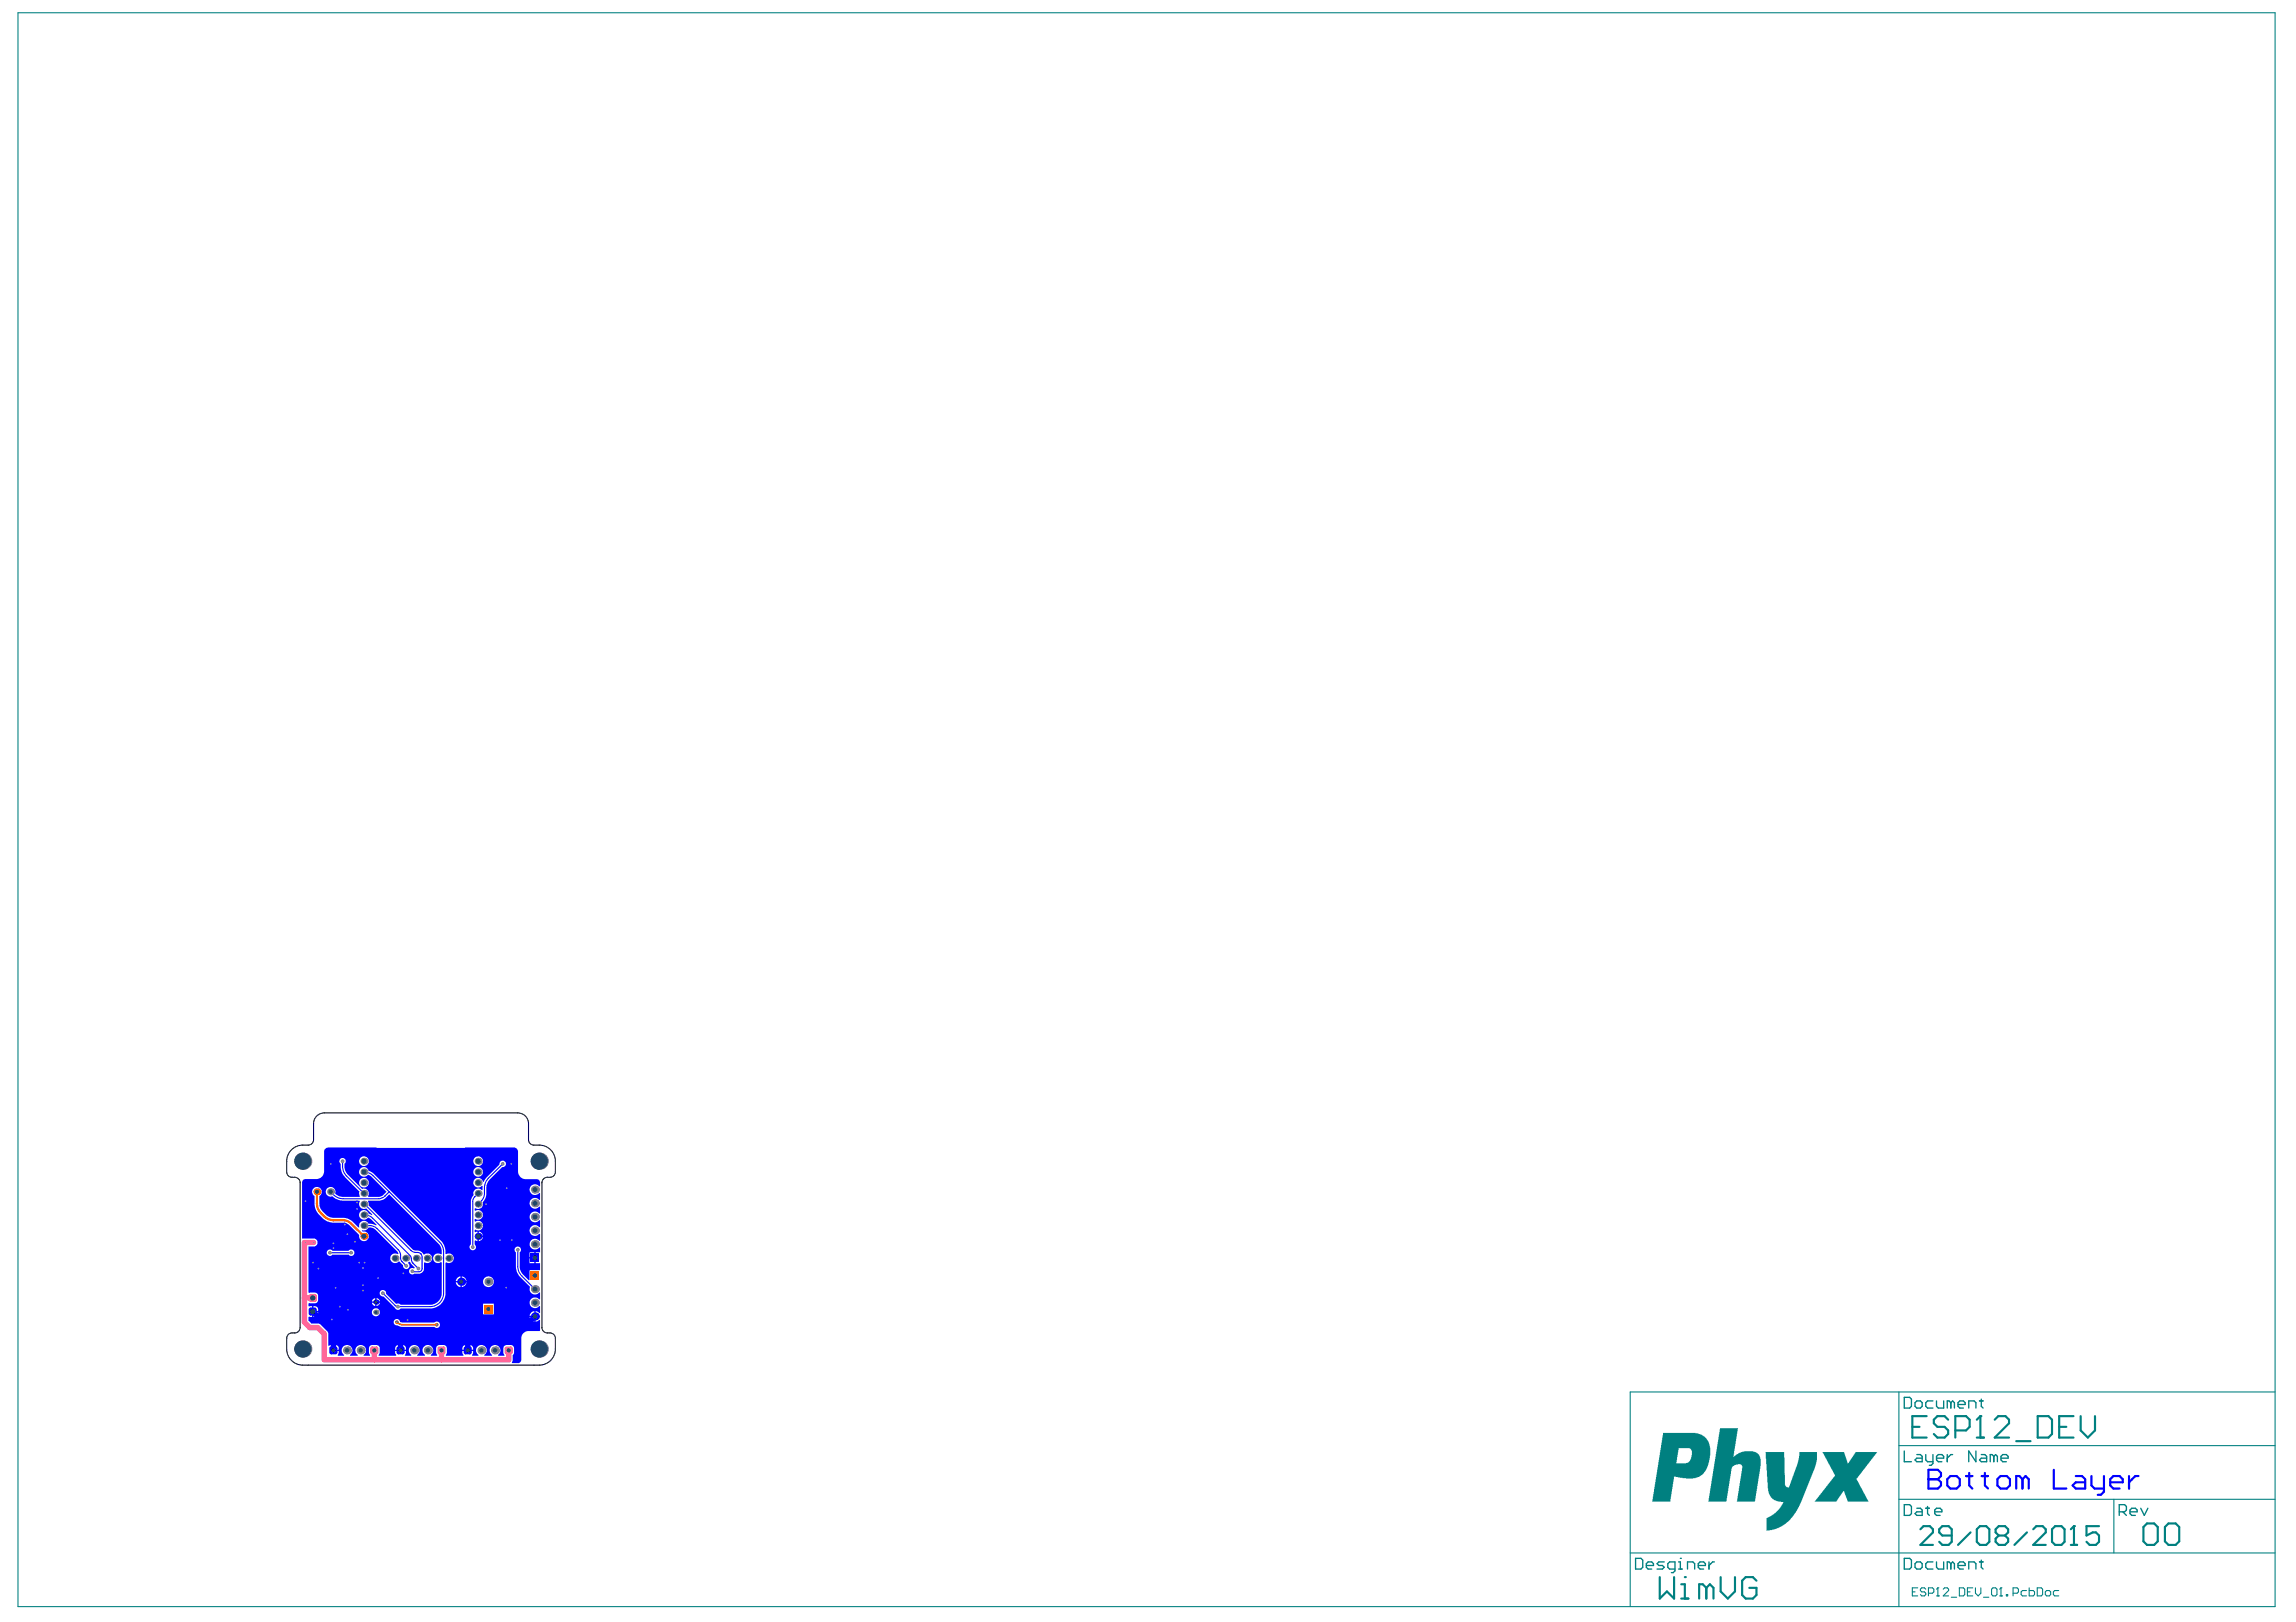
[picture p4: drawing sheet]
<svg xmlns="http://www.w3.org/2000/svg" width="297mm" height="210mm" viewBox="0 0 297 210" stroke-linecap="round" stroke-linejoin="round" font-family="sans-serif">
<g fill="#008080">
<path d="M235.8 187.9h2.8l.4 1.5 .2-.1 .9-1.4h2.8l-2.6 3.3a.38 .38 0 0 0 .1 .5l1.3 2.6h-2.6l-.5-1.3h-.1l-.9 1.3h-2.8l2.2-2.8 .1-.3a.34 .34 0 0 0 .1-.5z"/>
<path d="M228.4 187.9h2.4l.1 4.2 .1 .2 .3 .2h.2l1.1-3.1 .2-1v-.5h2.3v1.1l-.4 1.2-1.9 4.6-.7 1.3-1.1 1.1-.9 .6-.8 .2-.8 .1v-1.2a.45 .45 0 0 1 .4-.6l.8-.5 .5-.5 .5-.9-.6-.1-.6-.2-.4-.3-.3-.5-.1-.7z"/>
<path d="M222.5 184.8h2.4l-.7 3.7 .8-.5 .7-.2 1.3 .1 .4 .2 .3 .4 .1 .3v.9l-.8 4.6h-2.3l.7-4.1a.58 .58 0 0 0-.1-.7h-.7l-.3 .2a.59 .59 0 0 0-.3 .7l-.7 3.9h-2.3z"/>
<path d="M215.1 185.4h4.2l.9 .3 .6 .5 .4 .7 .1 .5-.1 1.3-.2 .9-.3 .7-.3 .4-.5 .4-.9 .2h-.9l-1.5-.2-.5 3.2h-2.4zM217.2 187.4l-.3 2h1.2l.3-.1 .4-.5 .1-.8a.56 .56 0 0 0-.3-.6z"/>
</g>
<g fill="none" stroke="#008080" stroke-width=".14">
<path d="M2.3 1.7h292v206.2h-292zM245.7 180.1v27.8M245.7 194h48.6M245.7 187.1h48.6M273.5 194v7M294.3 180.1h-83.4v27.8M210.9 201h83.4M247.4 206h.4M248.1 205.5h-.7v1h.7M249.1 205.7l-.1-.2h-.4l-.2 .2v.1l.2 .2h.4l.1 .2v.2l-.1 .1h-.4l-.2-.1M249.5 206.2h.5l.2-.2v-.3l-.2-.2h-.5v1M250.5 206.5h.4"/>
<path d="M250.7 205.5h.1M250.7 205.5l-.2 .2M250.7 205.5v1M251.4 205.7l.2-.2h.3l.2 .2v.1l-.7 .7h.7M252.4 206.7h.7M253.5 205.5h.5l.2 .2v.7l-.2 .1h-.5zM254.5 206h.4M255.2 205.5h-.7v1h.7M255.6 205.5v.7l.3 .3 .4-.3v-.7M256.6 206.7h.7M257.7 205.7l.1-.2h.4l.2 .2v.7l-.2 .1h-.4l-.1-.1zM258.7 206.5h.3"/>
<path d="M258.9 205.5h.1M258.9 205.5v1M258.9 205.5l-.2 .2M259.6 206.4h.1v.1h-.1zM260.4 206.2h.6l.1-.2v-.3l-.1-.2h-.6v1M262.2 205.8h-.5l-.2 .2v.4l.2 .1h.5M262.5 205.5v1h.5l.2-.1v-.4l-.2-.2h-.5M263.6 205.5h.5l.2 .2v.7l-.2 .1h-.5zM264.6 206l.2-.2h.3l.2 .2v.4l-.2 .1h-.3l-.2-.1zM266.3 205.8h-.5l-.2 .2v.4l.2 .1h.5"/>
</g>
<g fill="none" stroke="#008080" stroke-width=".17">
<path d="M246.4 194.7h.7l.2 .3v.9l-.2 .2h-.7zM246.4 180.8h.7l.2 .3v.9l-.2 .2h-.7zM246.4 187.8v1.4h.9M247.8 181.5l.2-.2h.4l.3 .2v.5l-.3 .2h-.4l-.2-.2zM248 195.2h.4l.3 .2v.7h-.7l-.2-.2 .2-.3h.7M248 188.2h.4l.3 .3v.7h-.7l-.2-.3 .2-.2h.7M249.1 195.2h.5M249.1 188.2v.7l.3 .3h.7M249.4 195v.9l.2 .2M250.1 181.3h-.7l-.3 .2v.5l.3 .2h.7M250.1 188.2v1.2l-.3 .2h-.2M250.3 195.6h.9v-.2l-.2-.2h-.5l-.2 .2v.5l.2 .2h.5"/>
<path d="M250.5 188.7h1v-.2l-.3-.3h-.4l-.3 .3v.4l.3 .3h.4M250.5 181.3v.7l.3 .2h.7v-.9M251.9 188.2v1M252.4 181.5l-.2-.2h-.3v.9M252.4 181.5l.2-.2 .2 .2v.7M252.4 181.5v.7M252.6 188.2h-.2l-.5 .5M253.3 181.8h.9v-.3l-.2-.2h-.5l-.2 .2v.5l.2 .2h.5M254.7 182.2v-.9h.7l.2 .2v.7M255.6 187.8v1.4l-.9-1.4v1.4M256.1 181.3h.5M256.3 188.2h.5l.2 .3v.7h-.7l-.2-.3 .2-.2h.7"/>
<path d="M256.3 181.1v.9l.3 .2M257.9 188.5l-.2-.3h-.2v1M257.9 188.5v.7M257.9 188.5l.3-.3 .2 .3v.7M258.9 188.7h.9v-.2l-.2-.3h-.5l-.2 .3v.4l.2 .3h.5M274.2 195.6h.7l.2-.2v-.4l-.2-.3h-.7v1.4M274.6 195.6l.5 .5M275.6 195.6h.9v-.2l-.2-.2h-.5l-.2 .2v.5l.2 .2h.5M277 195.2l.4 .9 .5-.9M211.6 201.7h.7l.2 .2v.9l-.2 .3h-.7zM213 202.6h.9v-.2l-.2-.3h-.5l-.2 .3v.4l.2 .3h.5M215.3 202.1h-.7l-.2 .3 .2 .2h.5l.2 .2-.2 .3h-.7"/>
<path d="M216.7 203.1h-.7l-.2-.3v-.4l.2-.3h.7v1.2l-.2 .2h-.3M217.2 203.1h.4M217.2 202.1h.2v1M217.4 201.7h.1M218.3 203.1v-1h.7l.2 .3v.7M219.7 202.6h.9v-.2l-.2-.3h-.5l-.2 .3v.4l.2 .3h.5M221.1 202.1v1M221.8 202.1h-.2l-.5 .5M246.4 201.7h.7l.2 .2v.9l-.2 .3h-.7zM247.8 202.4l.2-.3h.4l.3 .3v.4l-.3 .3h-.4l-.2-.3zM250.1 202.1h-.7l-.3 .3v.4l.3 .3h.7M250.5 202.1v.7l.3 .3h.7v-1"/>
<path d="M252.4 202.4l-.2-.3h-.3v1M252.4 202.4v.7M252.4 202.4l.2-.3 .2 .3v.7M253.3 202.6h.9v-.2l-.2-.3h-.5l-.2 .3v.4l.2 .3h.5M254.7 203.1v-1h.7l.2 .3v.7M256.1 202.1h.5M256.3 201.9v.9l.3 .3"/>
</g>
<g fill="none" stroke="#008080" stroke-width=".28">
<path d="M247.4 184.6h.9M248.4 197.9l.5-.4h.8l.4 .4v.4l-1.7 1.6h1.7M249.3 183.3h-1.9v2.7h1.9M252 183.7l-.4-.4h-1l-.4 .4v.5l.4 .4h1l.4 .5v.5l-.4 .4h-1l-.4-.4M252.5 198.7h-1.2l-.4-.4v-.4l.4-.4h.8l.4 .4v1.6l-.4 .4h-.8l-.4-.4M253 185.1h1.4l.4-.5v-.9l-.4-.4h-1.4v2.7M254.9 198.3l-1.6 1.6M255.7 186h1M255.7 197.9l.4-.4h.9l.4 .4v1.6l-.4 .4h-.9l-.4-.4zM256.2 183.3h.1M256.2 183.3l-.5 .4M256.2 183.3v2.7"/>
<path d="M258.1 183.7l.4-.4h1l.4 .4v.5l-1.8 1.8h1.8M258.6 198.7l-.4 .4v.4l.4 .4h.8l.4-.4v-.4l-.4-.4M258.6 198.7l-.4-.4v-.4l.4-.4h.8l.4 .4v.4l-.4 .4M258.6 198.7h.8M260.8 186.5h1.9M262.2 198.3l-1.6 1.6M263 197.9l.4-.4h.9l.4 .4v.4l-1.7 1.6h1.7M263.6 183.3h1.4l.5 .4v1.9l-.5 .4h-1.4zM265.5 197.9l.4-.4h.8l.4 .4v1.6l-.4 .4h-.8l-.4-.4zM266.4 184.6h.9M267.9 199.9h.8M268.3 183.3h-1.9v2.7h1.9"/>
<path d="M268.3 197.5h.1M268.3 197.5v2.4M268.3 197.5l-.4 .4M269.2 183.3v1.8l.9 .9 .9-.9v-1.8M271.6 197.5h-1.7v1.2l.8-.4h.5l.4 .4v.8l-.4 .4h-.9l-.4-.4M277.3 197.6l.5-.4h.9l.5 .4v1.9l-.5 .4h-.9l-.5-.4zM280.1 197.6l.4-.4h1l.4 .4v1.9l-.4 .4h-1l-.4-.4zM214.7 204.1v2.8l1-1 .9 1v-2.8M217.5 206.9h.9M217.5 205h.5v1.9M218 204.1h.1M220.8 205.5l-.5-.5h-.5v1.9"/>
<path d="M220.8 205.5v1.4M220.8 205.5l.4-.5 .5 .5v1.4M222.6 204.1v1.8l.9 1 1-1v-1.8M227.2 204.6l-.4-.5h-1l-.4 .5v1.8l.4 .5h1l.4-.5v-.9h-.9"/>
</g>
<path d="M42.1 148.7l.4-.2h24a.56 .56 0 0 1 .5 .6v2.6a1.01 1.01 0 0 0 1 .9h1.6l.3 .4v.5h-.2a.7 .7 0 0 0-1 0 .7 .7 0 0 0 0 1 .7 .7 0 0 0 1.1-.1h.1v.9h-.2a.7 .7 0 0 0-1-.1 .7 .7 0 0 0 0 1 .7 .7 0 0 0 1.1-.1l.1 .1v.8h-.2a.7 .7 0 0 0-1 0 .7 .7 0 0 0 0 1 .7 .7 0 0 0 1.1-.1h.1v.9h-.2a.7 .7 0 0 0-1-.1 .7 .7 0 0 0 0 1.1 .7 .7 0 0 0 1.1-.1h.1v.9h-.2a.7 .7 0 0 0-1-.1 .7 .7 0 0 0 0 1 .7 .7 0 0 0 1.1-.1l.1 .1v.6h-.6v1.4h.6v.9h-1.4v1.2l-.1 .1-.8-.8-.3-.5-.1-2.3a.42 .42 0 0 0 .1-.6 .42 .42 0 0 0-.6 0 .42 .42 0 0 0 0 .6v1.9l.2 .6 .4 .6 1.3 1.3a.7 .7 0 0 0 .3 .9 .7 .7 0 0 0 .9-.2l.1 .1v.8l-.2 .1a.7 .7 0 0 0-1-.1 .7 .7 0 0 0 0 1 .7 .7 0 0 0 1.1-.1h.1v.9h-.1l-.5-.2v1.3l.5-.2h.1v1.4l-1.5 .1a.94 .94 0 0 0-1 .9v2.8a.42 .42 0 0 1-.4 .4h-.7l-.1-.1 .1-.3v-.6l.2-.4v-.6l-.2-.3h-.8l-.3 .1-.1 .2v.6l.1 .4h-.8v-.1a.7 .7 0 0 0 .2-1 .7 .7 0 0 0-1.1 0 .7 .7 0 0 0 .2 1l-.1 .1h-.9v-.1a.7 .7 0 0 0 .1-1 .7 .7 0 0 0-1.1 0 .7 .7 0 0 0 .2 1v.1h-.8l.1-.6h-1.4l.1 .6h-2.2l.1-.3v-.7l-.1-.2-.3-.1h-.6l-.3 .2-.1 .7 .1 .4h-.7l-.1-.1a.7 .7 0 0 0 .2-1 .7 .7 0 0 0-1.1 0 .7 .7 0 0 0 .2 1v.1h-1v-.1a.7 .7 0 0 0 .1-1 .7 .7 0 0 0-1 0 .7 .7 0 0 0 .1 1v.1h-.8l.1-.6h-1.4l.1 .6h-2.2l.1-.3v-.7l-.1-.2-.3-.1h-.6l-.3 .2-.1 .7 .2 .4h-.8l-.1-.1a.7 .7 0 0 0 .2-1 .7 .7 0 0 0-1.1 0 .7 .7 0 0 0 .2 1v.1h-1v-.1a.7 .7 0 0 0 .1-1 .7 .7 0 0 0-1 0 .7 .7 0 0 0 .1 1v.1h-.8l.1-.6h-.7h-.1v-.7h-.5l-.1-1.6-.9-1.1-.3-.1h-.9l-.4-.4v-.5h.5v-1.4h-.5v-.3l1-.1 .2-.1 .1-.2-.1-.7-.1-.2-.2-.1h-.9v-6h.7a.52 .52 0 0 0 .5-.5 .52 .52 0 0 0-.5-.5l-1.5-.1v-7.2a.45 .45 0 0 1 .4-.4h1.5a1.01 1.01 0 0 0 .9-1v-2.6zM61.2 150.3a.65 .65 0 0 0 1.3 0 .65 .65 0 0 0-1.3 0zM46.5 150.3a.63 .63 0 0 0 1.2 0 .63 .63 0 0 0-1.2 0zM61.4 152.6a.63 .63 0 0 0 0 .9 .63 .63 0 0 0 .9-.1l.1 .1v.5a.69 .69 0 0 0-.9-.1 .69 .69 0 0 0-.3 .8l-.2 .4-.1 .3v5.6a.42 .42 0 0 0 0 .7 .42 .42 0 0 0 .6 0 .42 .42 0 0 0-.1-.7v-.4l.1-.1 .3 .1v-1.2l-.3 .1-.1-.1v-.2l.1-.1a.63 .63 0 0 0 1-.5 .63 .63 0 0 0-1-.5l-.1-.1v-.2l.1-.1a.63 .63 0 0 0 1-.5 .63 .63 0 0 0-1-.5l-.1-.1v-.2l.1-.1a.63 .63 0 0 0 .8 0 .63 .63 0 0 0 .1-.7l.5-.7v-1.4l.2-.5 1.9-2a.42 .42 0 0 0 .5-.4 .42 .42 0 0 0-.5-.4 .42 .42 0 0 0-.4 .5l-1.7 1.7-.3 .5h-.1a.63 .63 0 0 0-1.1-.3zM61.2 151.7a.65 .65 0 0 0 1.3 0 .65 .65 0 0 0-1.3 0zM46.5 153a.63 .63 0 0 0 1.2 0 .63 .63 0 0 0-1.2 0zM44 150l-.1 .3 .2 .3v.7l.2 .6 .4 .5 1.8 1.8v.3l.1 .3-.1 .1h-2.1l-.7-.2a.52 .52 0 0 1-.3-.7 .63 .63 0 0 0-.8-.4 .63 .63 0 0 0-.4 .8 .63 .63 0 0 0 .8 .4l.5 .4 .6 .1 2.4 .1 .1 .1a.63 .63 0 0 0 0 .7 .63 .63 0 0 0 .8 .2l.8 .8h-.1l-.4-.2a.63 .63 0 0 0-.9-.3 .63 .63 0 0 0-.2 1 .63 .63 0 0 0 1-.2l.4 .3 .7 .7v.1l-1.1-.3a.63 .63 0 0 0-.8-.3 .63 .63 0 0 0-.3 .8l-.1 .1-.8-.8-.6-.4-.5-.1h-1.5l-.7-.3-.6-.6-.3-.5v-1.4a.63 .63 0 0 0 .1-1 .63 .63 0 0 0-1 0 .63 .63 0 0 0 .2 1v1.1l.1 .5 .3 .6 .6 .6a2.08 2.08 0 0 0 1.5 .6h1.3l.4 .1 .3 .3 1.3 1.3a.63 .63 0 0 0 .6 .7 .63 .63 0 0 0 .6-.7 .63 .63 0 0 0-.8-.5l-.1-.1 .1-.1a.62 .62 0 0 0 .8-.4l.4 .1 .4 .2 2.9 2.9 .1 .2v.1a.63 .63 0 0 0-.9 .1 .63 .63 0 0 0 .1 .9 .63 .63 0 0 0 .9 0h.1l.4 .5a.42 .42 0 0 0 .6 .4 .42 .42 0 0 0 .1-.7l.1-.2a.19 .19 0 0 1 .2 0 .19 .19 0 0 1 .1 .2l.5 .5-.2 .1a.42 .42 0 0 0-.6 .4 .42 .42 0 0 0 .7 .3h.6a.66 .66 0 0 0 .7-.6v-.8a.65 .65 0 0 0 .9-.3 .65 .65 0 0 0-.4-.9l-.4 .1a.25 .25 0 0 1-.2 0 .25 .25 0 0 1-.2-.2l-.3-.2-.6-.1-.3-.1-5.7-5.7v-.6l1.6-.1 .5-.2 .6-.5 6.4 6.4 .3 .7v.6h-.1a.64 .64 0 0 0-.8 .1 .64 .64 0 0 0 0 .9 .64 .64 0 0 0 .9 0v4a1.52 1.52 0 0 1-1.5 1.5h-3.8l-.2-.1h-.3l-1.4-1.3a.42 .42 0 0 0-.4-.5 .42 .42 0 0 0-.4 .5 .42 .42 0 0 0 .5 .4l1.4 1.4a.46 .46 0 0 0 .8 .1h3.9a2.01 2.01 0 0 0 1.9-2l.1-3.9a.66 .66 0 0 0 1-.6 .66 .66 0 0 0-1-.5 2.38 2.38 0 0 0-.7-1.7l-8.6-8.6-.6-.5a.66 .66 0 0 0-.9-.4 .66 .66 0 0 0-.4 .8 .65 .65 0 0 0 1.1 .1l.5 .3 1.9 1.9-.5 .5-.4 .2h-1.4l-.1-.2a.63 .63 0 0 0-.1-.7 .63 .63 0 0 0-.7-.1l-2-2.1-.2-.6v-.6a.42 .42 0 0 0 0-.6 .42 .42 0 0 0-.6 0zM61.9 159.4v.5h.6l-.2-.4zM61.9 160.1v.5l.4-.2 .2-.3zM42.4 161.8a.42 .42 0 0 0 0 .6 .42 .42 0 0 0 .6 0h2.1a.42 .42 0 0 0 .6 0 .42 .42 0 0 0 0-.6 .42 .42 0 0 0-.6 .1h-2.1l-.3-.2zM68.5 162.1v.6h.6v-.6zM68.5 162.9v.6h.6v-.6zM59.7 165.2v.6h.6l-.1-.4zM59.2 165.4l-.2 .4h.6v-.6zM59.7 166v.6l.5-.2 .1-.4zM59 166l.2 .4 .4 .2v-.6zM62.5 165.9a.7 .7 0 0 0 1.4 0 .7 .7 0 0 0-1.4 0zM48.7 168v.4h.4l-.1-.3zM48.3 168.1l-.2 .3h.4v-.4zM48.7 168.6v.4l.3-.1 .1-.3zM48.1 168.6l.2 .3 .2 .1v-.4zM40.5 169v.6h.7l-.2-.4zM62.5 168.7v1.4h1.4v-1.4zM68.7 169.9l-.2 .4h.6v-.6zM48.1 169.8a.55 .55 0 0 0 1.1 0 .55 .55 0 0 0-1.1 0zM40.5 169.8v.6l.5-.1 .2-.5zM68.5 170.4l.2 .4 .4 .2v-.6zM51 170.8a.44 .44 0 0 0 0 .5 .44 .44 0 0 0 .5 .2l.5 .2h4.2a.42 .42 0 0 0 .6 0 .42 .42 0 0 0 0-.6 .42 .42 0 0 0-.6 .1h-4.1a.46 .46 0 0 1-.5-.4l-.3-.1zM60.6 174.1v.6h.6l-.1-.5zM59.9 174.2l-.1 .5h.6v-.6zM51.9 174.1v.6h.6l-.1-.5zM51.3 174.2l-.2 .5h.6v-.6zM43.2 174.1v.6h.6l-.1-.5z" fill="#00f"/>
<g fill="none" stroke="#00f" stroke-width=".14">
<path d="M42.8 154.2a2.14 2.14 0 0 0 1.6 .9h4.6h.3l.5-.3M44.3 150.3a2.25 2.25 0 0 0 .5 1.9l2.3 2.2M47.1 158.6a1.9 1.9 0 0 1 1.7 .4M47.1 151.7a1.68 1.68 0 0 1 1.2 .5l8.6 8.5a1.76 1.76 0 0 1 .5 1.3v5.3a1.76 1.76 0 0 1-1.8 1.8h-4.3l-1.8-1.7M47.1 157.2h.1a1.48 1.48 0 0 1 1 .5l4.8 4.8 .4 1M47.1 155.8l6.1 6M48.8 159h.1M48.8 159l2.7 2.7M49.8 154.8h.1M50.4 154.2l-.6 .6M61.4 154.9l-.2 .6v5.9M61.4 154.9h.1"/>
<path d="M61.9 154.4l-.5 .5M65 150.6l-1.8 1.9a2.15 2.15 0 0 0-.5 1.9 1.7 1.7 0 0 1-.8 1.4M42.7 162.1h2.7M51.5 161.7h.1M51.5 161.7a2.74 2.74 0 0 1 .4 1.4l.1 .2M52 163.3h.1M52 163.3l.6 .5M53.2 161.8h.1M53.2 161.8a1.19 1.19 0 0 0 1 .3l.2 .2M53.4 163.5h.1M53.4 163.5l.7 .7M54.4 162.3h.1"/>
<path d="M54.4 162.3l.2 .4v1.7l-.4 .2-.9-.1M67 161.7v2.2a1.76 1.76 0 0 0 .5 1.2l1.7 1.7"/>
</g>
<path d="M41 154.2a3.4 3.4 0 0 0 .3 2.5l.2 .3a2.16 2.16 0 0 0 1.7 .9 2.82 2.82 0 0 1 2 .3l1.9 1.8" fill="none" stroke="#f60" stroke-width=".28"/>
<path d="M39.4 168h1.1M40.6 160.8h-1.2v10.3l.7 .7h1l.9 .8v3.4h23.8v-1.2M48.4 174.8v1.2M57.1 174.8v1.2" fill="none" stroke="#f69" stroke-width=".7"/>
<path d="M40.5 169.7l2.6 2.7v2.4M51.8 173.2v1.6M60.5 173.2v1.6M69.2 170.4l-2.8 2.8h-23.3" fill="none" stroke="#00f" stroke-width=".7"/>
<path d="M51.3 171.1l.5 .3h.3h4.4" fill="none" stroke="#909100" stroke-width=".21"/>
<g fill="none" stroke="#00f" stroke-width=".28">
<path d="M249.5 191.4h.1M249.5 190.2h1.2l.4 .4v.4l-.4 .4 .4 .4v.4l-.4 .4h-1.2zM249.5 191.4h1.2M251.9 191.4l.4-.4h.8l.4 .4v.8l-.4 .4h-.8l-.4-.4zM254.4 191h.8M254.8 190.6v1.6l.4 .4M256.4 191h.8M256.8 190.6v1.6l.4 .4M258.4 191.4l.4-.4h.8l.4 .4v.8l-.4 .4h-.8l-.4-.4zM261.7 191.4l-.5-.4h-.4v1.6M261.7 191.4v1.2M261.7 191.4l.4-.4 .4 .4v1.2"/>
<path d="M265.7 190.2v2.4h1.6M268.5 191h.9l.4 .4v1.2h-1.3l-.4-.4 .4-.4h1.3M270.6 191v1.2l.4 .4h1.2M272.2 191v2l-.4 .4h-.4M273 191.8h1.6v-.4l-.4-.4h-.8l-.4 .4v.8l.4 .4h.8M275.4 191v1.6M276.7 191h-.5l-.8 .8"/>
</g>
<circle cx="39.5" cy="155.4" r=".24" fill="#00f"/>
<circle cx="39.5" cy="155.4" r=".1" fill="#a6968d"/>
<circle cx="65.5" cy="166.6" r=".24" fill="#00f"/>
<circle cx="65.5" cy="166.6" r=".1" fill="#a6968d"/>
<circle cx="44.6" cy="158.5" r=".24" fill="#00f"/>
<circle cx="44.6" cy="158.5" r=".1" fill="#a6968d"/>
<circle cx="44.9" cy="159.7" r=".24" fill="#00f"/>
<circle cx="44.9" cy="159.7" r=".1" fill="#a6968d"/>
<circle cx="45.9" cy="160.7" r=".24" fill="#00f"/>
<circle cx="45.9" cy="160.7" r=".1" fill="#a6968d"/>
<circle cx="52.7" cy="170.8" r=".24" fill="#00f"/>
<circle cx="52.7" cy="170.8" r=".1" fill="#a6968d"/>
<circle cx="51.3" cy="171.1" r=".24" fill="#909100"/>
<circle cx="51.3" cy="171.1" r=".1" fill="#a6968d"/>
<circle cx="43.4" cy="166.7" r=".24" fill="#00f"/>
<circle cx="43.4" cy="166.7" r=".1" fill="#a6968d"/>
<circle cx="44" cy="169.1" r=".24" fill="#00f"/>
<circle cx="44" cy="169.1" r=".1" fill="#a6968d"/>
<circle cx="42.9" cy="170.8" r=".24" fill="#00f"/>
<circle cx="42.9" cy="170.8" r=".1" fill="#a6968d"/>
<circle cx="45" cy="169.5" r=".24" fill="#00f"/>
<circle cx="45" cy="169.5" r=".1" fill="#a6968d"/>
<circle cx="47" cy="167" r=".24" fill="#00f"/>
<circle cx="47" cy="167" r=".1" fill="#a6968d"/>
<circle cx="47" cy="166.3" r=".24" fill="#00f"/>
<circle cx="47" cy="166.3" r=".1" fill="#a6968d"/>
<circle cx="47" cy="164.1" r=".24" fill="#00f"/>
<circle cx="47" cy="164.1" r=".1" fill="#a6968d"/>
<circle cx="46.5" cy="163.4" r=".24" fill="#00f"/>
<circle cx="46.5" cy="163.4" r=".1" fill="#a6968d"/>
<circle cx="47.2" cy="163.4" r=".24" fill="#00f"/>
<circle cx="47.2" cy="163.4" r=".1" fill="#a6968d"/>
<circle cx="41.2" cy="164.2" r=".24" fill="#00f"/>
<circle cx="41.2" cy="164.2" r=".1" fill="#a6968d"/>
<circle cx="46.2" cy="155.6" r=".24" fill="#00f"/>
<circle cx="46.2" cy="155.6" r=".1" fill="#a6968d"/>
<circle cx="46.2" cy="156.5" r=".24" fill="#00f"/>
<circle cx="46.2" cy="156.5" r=".1" fill="#a6968d"/>
<circle cx="44.3" cy="150.3" r=".24" fill="#808080"/>
<circle cx="44.3" cy="150.3" r=".1" fill="#a6968d"/>
<circle cx="65.6" cy="153.8" r=".24" fill="#00f"/>
<circle cx="65.6" cy="153.8" r=".1" fill="#a6968d"/>
<circle cx="62.9" cy="155.8" r=".24" fill="#00f"/>
<circle cx="62.9" cy="155.8" r=".1" fill="#a6968d"/>
<circle cx="67" cy="161.7" r=".24" fill="#808080"/>
<circle cx="67" cy="161.7" r=".1" fill="#a6968d"/>
<circle cx="43.1" cy="161.5" r=".24" fill="#00f"/>
<circle cx="43.1" cy="161.5" r=".1" fill="#a6968d"/>
<circle cx="43.1" cy="160.9" r=".24" fill="#00f"/>
<circle cx="43.1" cy="160.9" r=".1" fill="#a6968d"/>
<circle cx="40.6" cy="160.8" r=".24" fill="#f69"/>
<circle cx="40.6" cy="160.8" r=".1" fill="#a6968d"/>
<circle cx="39.5" cy="160.8" r=".24" fill="#f69"/>
<circle cx="39.5" cy="160.8" r=".1" fill="#a6968d"/>
<circle cx="45.4" cy="162.1" r=".24" fill="#808080"/>
<circle cx="45.4" cy="162.1" r=".1" fill="#a6968d"/>
<circle cx="42.7" cy="162.1" r=".24" fill="#808080"/>
<circle cx="42.7" cy="162.1" r=".1" fill="#a6968d"/>
<circle cx="48.9" cy="165.4" r=".24" fill="#00f"/>
<circle cx="48.9" cy="165.4" r=".1" fill="#a6968d"/>
<circle cx="61.2" cy="161.4" r=".24" fill="#808080"/>
<circle cx="61.2" cy="161.4" r=".1" fill="#a6968d"/>
<circle cx="53.3" cy="164.5" r=".24" fill="#808080"/>
<circle cx="53.3" cy="164.5" r=".1" fill="#a6968d"/>
<circle cx="52.6" cy="163.8" r=".24" fill="#808080"/>
<circle cx="52.6" cy="163.8" r=".1" fill="#a6968d"/>
<circle cx="54.1" cy="164.2" r=".24" fill="#808080"/>
<circle cx="54.1" cy="164.2" r=".1" fill="#a6968d"/>
<circle cx="64.7" cy="160.5" r=".24" fill="#00f"/>
<circle cx="64.7" cy="160.5" r=".1" fill="#a6968d"/>
<circle cx="66.2" cy="160.5" r=".24" fill="#00f"/>
<circle cx="66.2" cy="160.5" r=".1" fill="#a6968d"/>
<circle cx="42.8" cy="150.6" r=".24" fill="#00f"/>
<circle cx="42.8" cy="150.6" r=".1" fill="#a6968d"/>
<circle cx="66.2" cy="150.6" r=".24" fill="#00f"/>
<circle cx="66.2" cy="150.6" r=".1" fill="#a6968d"/>
<circle cx="56.5" cy="171.4" r=".24" fill="#909100"/>
<circle cx="56.5" cy="171.4" r=".1" fill="#a6968d"/>
<circle cx="52.2" cy="164.8" r=".24" fill="#00f"/>
<circle cx="52.2" cy="164.8" r=".1" fill="#a6968d"/>
<circle cx="49.5" cy="167.4" r=".24" fill="#808080"/>
<circle cx="49.5" cy="167.4" r=".1" fill="#a6968d"/>
<circle cx="51.5" cy="169.1" r=".24" fill="#808080"/>
<circle cx="51.5" cy="169.1" r=".1" fill="#a6968d"/>
<circle cx="65" cy="150.6" r=".24" fill="#808080"/>
<circle cx="65" cy="150.6" r=".1" fill="#a6968d"/>
<circle cx="40.5" cy="163.4" r=".24" fill="#00f"/>
<circle cx="40.5" cy="163.4" r=".1" fill="#a6968d"/>
<path d="M47.9 174.5l.3-.3h.5l.3 .3v.5l-.3 .3h-.5l-.3-.3z" fill-rule="evenodd" fill="#f69"/>
<g fill="#f69">
<path d="M48.2 175v.3zM47.9 175h.3v.3l-.2-.1z"/>
<path d="M48.7 175h.3zM48.7 175h.3l-.2 .2-.1 .1z"/>
<path d="M48.7 174.2v.3zM48.7 174.2l.2 .2 .1 .1h-.3z"/>
<path d="M47.9 174.5h.3zM47.9 174.4l.3-.2v.3h-.3z"/>
</g>
<circle cx="48.4" cy="174.8" r=".28" fill="#1f4769"/>
<circle cx="55.4" cy="174.8" r=".52" fill="#808080"/>
<circle cx="55.4" cy="174.8" r=".28" fill="#1f4769"/>
<circle cx="42.8" cy="154.2" r=".45" fill="#808080"/>
<circle cx="42.8" cy="154.2" r=".28" fill="#1f4769"/>
<circle cx="47.1" cy="158.6" r=".45" fill="#808080"/>
<circle cx="47.1" cy="158.6" r=".33" fill="#1f4769"/>
<circle cx="47.1" cy="160" r=".45" fill="#f60"/>
<circle cx="47.1" cy="160" r=".33" fill="#1f4769"/>
<circle cx="47.1" cy="153" r=".45" fill="#808080"/>
<circle cx="47.1" cy="153" r=".33" fill="#1f4769"/>
<circle cx="47.1" cy="154.4" r=".45" fill="#808080"/>
<circle cx="47.1" cy="154.4" r=".33" fill="#1f4769"/>
<circle cx="47.1" cy="155.8" r=".45" fill="#808080"/>
<circle cx="47.1" cy="155.8" r=".33" fill="#1f4769"/>
<circle cx="47.1" cy="150.3" r=".45" fill="#808080"/>
<circle cx="47.1" cy="150.3" r=".33" fill="#1f4769"/>
<circle cx="48.6" cy="169.8" r=".35" fill="#808080"/>
<circle cx="48.6" cy="169.8" r=".21" fill="#1f4769"/>
<circle cx="48.6" cy="168.5" r=".35" fill="#00f"/>
<circle cx="48.6" cy="168.5" r=".21" fill="#1f4769"/>
<circle cx="51.1" cy="162.8" r=".45" fill="#808080"/>
<circle cx="51.1" cy="162.8" r=".33" fill="#1f4769"/>
<circle cx="52.5" cy="162.8" r=".45" fill="#808080"/>
<circle cx="52.5" cy="162.8" r=".33" fill="#1f4769"/>
<circle cx="53.9" cy="162.8" r=".45" fill="#808080"/>
<circle cx="53.9" cy="162.8" r=".33" fill="#1f4769"/>
<circle cx="55.3" cy="162.8" r=".45" fill="#808080"/>
<circle cx="55.3" cy="162.8" r=".33" fill="#1f4769"/>
<circle cx="56.7" cy="162.8" r=".45" fill="#808080"/>
<circle cx="56.7" cy="162.8" r=".33" fill="#1f4769"/>
<circle cx="58.1" cy="162.8" r=".45" fill="#808080"/>
<circle cx="58.1" cy="162.8" r=".33" fill="#1f4769"/>
<circle cx="59.7" cy="165.9" r=".52" fill="#00f"/>
<circle cx="59.7" cy="165.9" r=".26" fill="#1f4769"/>
<circle cx="47.1" cy="151.7" r=".45" fill="#808080"/>
<circle cx="47.1" cy="151.7" r=".33" fill="#1f4769"/>
<circle cx="47.1" cy="157.2" r=".45" fill="#808080"/>
<circle cx="47.1" cy="157.2" r=".33" fill="#1f4769"/>
<path d="M42.6 174.5l.3-.3h.5l.3 .3v.5l-.3 .3h-.5l-.3-.3z" fill-rule="evenodd" fill="#00f"/>
<g fill="#00f">
<path d="M42.9 175v.3zM42.6 175h.3v.3l-.2-.1z"/>
<path d="M43.4 175h.3zM43.4 175h.3l-.2 .2-.1 .1z"/>
<path d="M43.4 174.2v.3zM43.4 174.2l.2 .2 .1 .1h-.3z"/>
<path d="M42.6 174.5h.3zM42.6 174.4l.3-.2v.3h-.3z"/>
</g>
<circle cx="43.1" cy="174.8" r=".28" fill="#1f4769"/>
<circle cx="44.9" cy="174.8" r=".52" fill="#808080"/>
<circle cx="44.9" cy="174.8" r=".28" fill="#1f4769"/>
<path d="M51.3 174.5l.3-.3h.5l.2 .3v.5l-.2 .3h-.5l-.3-.3z" fill-rule="evenodd" fill="#00f"/>
<g fill="#00f">
<path d="M51.6 175v.3zM51.3 175h.3v.3l-.2-.1z"/>
<path d="M52.1 175h.2zM52.1 175h.2l-.1 .2-.1 .1z"/>
<path d="M52.1 174.2v.3zM52.1 174.2l.1 .1 .1 .2h-.2z"/>
<path d="M51.3 174.5h.3zM51.3 174.4l.3-.2v.3h-.3z"/>
</g>
<circle cx="51.8" cy="174.8" r=".28" fill="#1f4769"/>
<path d="M56.6 174.5l.3-.3h.5l.2 .3v.5l-.2 .3h-.5l-.3-.3z" fill-rule="evenodd" fill="#f69"/>
<g fill="#f69">
<path d="M56.9 175v.3zM56.6 175h.3v.3l-.2-.1z"/>
<path d="M57.4 175h.2zM57.4 175h.2l-.1 .2-.1 .1z"/>
<path d="M57.4 174.2v.3zM57.4 174.2l.1 .1 .1 .2h-.2z"/>
<path d="M56.6 174.5h.3zM56.6 174.4l.3-.2v.3h-.3z"/>
</g>
<circle cx="57.1" cy="174.8" r=".28" fill="#1f4769"/>
<circle cx="53.6" cy="174.8" r=".52" fill="#808080"/>
<circle cx="53.6" cy="174.8" r=".28" fill="#1f4769"/>
<circle cx="62.3" cy="174.8" r=".52" fill="#808080"/>
<circle cx="62.3" cy="174.8" r=".28" fill="#1f4769"/>
<path d="M60 174.5l.3-.3h.5l.2 .3v.5l-.2 .3h-.5l-.3-.3z" fill-rule="evenodd" fill="#00f"/>
<g fill="#00f">
<path d="M60.3 175v.3zM60 175h.3v.3l-.2-.1z"/>
<path d="M60.8 175h.2zM60.8 175h.2l-.1 .2-.1 .1z"/>
<path d="M60.8 174.2v.3zM60.8 174.2l.2 .2v.1h-.2z"/>
<path d="M60 174.5h.3zM60 174.4l.3-.2v.3h-.3z"/>
</g>
<circle cx="60.5" cy="174.8" r=".28" fill="#1f4769"/>
<path d="M65.3 174.5l.2-.3h.6l.2 .3v.5l-.2 .3h-.6l-.2-.3z" fill-rule="evenodd" fill="#f69"/>
<g fill="#f69">
<path d="M65.5 175v.3zM65.3 175h.2v.3l-.1-.1z"/>
<path d="M66.1 175h.2zM66.1 175h.2l-.1 .2-.1 .1z"/>
<path d="M66.1 174.2v.3zM66.1 174.2l.2 .2v.1h-.2z"/>
<path d="M65.3 174.5h.2zM65.3 174.4l.2-.2v.3h-.2z"/>
</g>
<circle cx="65.8" cy="174.8" r=".28" fill="#1f4769"/>
<path d="M39.9 169.5l.3-.3h.5l.3 .3v.5l-.3 .3h-.5l-.3-.3z" fill-rule="evenodd" fill="#00f"/>
<g fill="#00f">
<path d="M39.9 169.5h.3zM40 169.3l.2-.1v.3h-.3z"/>
<path d="M40.2 170v.3zM39.9 170h.3v.3l-.2-.2z"/>
<path d="M40.7 170h.3zM40.7 170h.3l-.1 .1-.2 .2z"/>
<path d="M40.7 169.2v.3zM40.7 169.2h.2l.1 .3h-.3z"/>
</g>
<circle cx="40.5" cy="169.7" r=".35" fill="#1f4769"/>
<path d="M39.9 167.7l.3-.3h.5l.3 .3v.5l-.3 .3h-.5l-.3-.3z" fill-rule="evenodd" fill="#f69"/>
<g fill="#f69">
<path d="M39.9 167.7h.3zM40 167.6l.2-.2v.3h-.3z"/>
<path d="M40.2 168.2v.3zM39.9 168.2h.3v.3h-.1z"/>
<path d="M40.7 168.2h.3zM40.7 168.2h.3l-.1 .3h-.2z"/>
<path d="M40.7 167.4v.3zM40.7 167.4l.2 .2 .1 .1h-.3z"/>
</g>
<circle cx="40.5" cy="168" r=".35" fill="#1f4769"/>
<circle cx="63.2" cy="165.9" r=".52" fill="#808080"/>
<circle cx="63.2" cy="165.9" r=".26" fill="#1f4769"/>
<circle cx="61.9" cy="160" r=".45" fill="#00f"/>
<circle cx="61.9" cy="160" r=".33" fill="#1f4769"/>
<circle cx="61.9" cy="158.6" r=".45" fill="#808080"/>
<circle cx="61.9" cy="158.6" r=".33" fill="#1f4769"/>
<circle cx="61.9" cy="155.8" r=".45" fill="#808080"/>
<circle cx="61.9" cy="155.8" r=".33" fill="#1f4769"/>
<circle cx="61.9" cy="154.4" r=".45" fill="#808080"/>
<circle cx="61.9" cy="154.4" r=".33" fill="#1f4769"/>
<circle cx="61.9" cy="153" r=".45" fill="#808080"/>
<circle cx="61.9" cy="153" r=".33" fill="#1f4769"/>
<circle cx="61.9" cy="150.3" r=".45" fill="#808080"/>
<circle cx="61.9" cy="150.3" r=".33" fill="#1f4769"/>
<circle cx="39.2" cy="174.6" r="1.11" fill="#808080"/>
<circle cx="39.2" cy="174.6" r="1.11" fill="#1f4769"/>
<circle cx="39.2" cy="150.3" r="1.11" fill="#808080"/>
<circle cx="39.2" cy="150.3" r="1.11" fill="#1f4769"/>
<path d="M62.7 168.9h1v1h-1z" fill-rule="evenodd" fill="#f60"/>
<circle cx="63.2" cy="169.4" r=".26" fill="#1f4769"/>
<circle cx="61.9" cy="157.2" r=".45" fill="#808080"/>
<circle cx="61.9" cy="157.2" r=".33" fill="#1f4769"/>
<circle cx="61.9" cy="151.7" r=".45" fill="#808080"/>
<circle cx="61.9" cy="151.7" r=".33" fill="#1f4769"/>
<circle cx="46.7" cy="174.8" r=".52" fill="#808080"/>
<circle cx="46.7" cy="174.8" r=".28" fill="#1f4769"/>
<circle cx="64" cy="174.8" r=".52" fill="#808080"/>
<circle cx="64" cy="174.8" r=".28" fill="#1f4769"/>
<circle cx="69.2" cy="170.4" r=".52" fill="#00f"/>
<circle cx="69.2" cy="170.4" r=".31" fill="#1f4769"/>
<circle cx="41" cy="154.2" r=".45" fill="#f60"/>
<circle cx="41" cy="154.2" r=".28" fill="#1f4769"/>
<path d="M68.7 164.5h1v1.1h-1z" fill-rule="evenodd" fill="#f60"/>
<circle cx="69.2" cy="165.1" r=".31" fill="#1f4769"/>
<circle cx="69.2" cy="166.8" r=".52" fill="#808080"/>
<circle cx="69.2" cy="166.8" r=".31" fill="#1f4769"/>
<circle cx="69.2" cy="159.2" r=".52" fill="#808080"/>
<circle cx="69.2" cy="159.2" r=".31" fill="#1f4769"/>
<circle cx="69.2" cy="161" r=".52" fill="#808080"/>
<circle cx="69.2" cy="161" r=".31" fill="#1f4769"/>
<circle cx="69.2" cy="154" r=".52" fill="#808080"/>
<circle cx="69.2" cy="154" r=".31" fill="#1f4769"/>
<circle cx="69.2" cy="155.7" r=".52" fill="#808080"/>
<circle cx="69.2" cy="155.7" r=".31" fill="#1f4769"/>
<circle cx="69.8" cy="174.6" r="1.11" fill="#808080"/>
<circle cx="69.8" cy="174.6" r="1.11" fill="#1f4769"/>
<circle cx="69.2" cy="168.6" r=".52" fill="#808080"/>
<circle cx="69.2" cy="168.6" r=".31" fill="#1f4769"/>
<circle cx="69.8" cy="150.3" r="1.11" fill="#808080"/>
<circle cx="69.8" cy="150.3" r="1.11" fill="#1f4769"/>
<circle cx="69.2" cy="157.5" r=".52" fill="#808080"/>
<circle cx="69.2" cy="157.5" r=".31" fill="#1f4769"/>
<path d="M68.7 162.3h1v1h-1z" fill-rule="evenodd" fill="#00f"/>
<circle cx="69.2" cy="162.8" r=".31" fill="#1f4769"/>
<path d="M40.8 144.6l.3-.3 .4-.2 .5-.1h25a1.39 1.39 0 0 1 1.4 1.4v2.1a.69 .69 0 0 0 .7 .7 2.24 2.24 0 0 1 2.8 2.1v1.4a.78 .78 0 0 1-1.1 .7 .69 .69 0 0 0-.7 .6v18.8a.78 .78 0 0 0 1.1 .7 .69 .69 0 0 1 .7 .7v1.4a2.08 2.08 0 0 1-2.1 2.1h-30.6a2.08 2.08 0 0 1-2.1-2.1v-1.4a.78 .78 0 0 1 1-.7 .69 .69 0 0 0 .7-.7v-18.8a.78 .78 0 0 0-1-.6 .69 .69 0 0 1-.7-.7v-1.4a2.08 2.08 0 0 1 2.1-2.1h.7a.69 .69 0 0 0 .7-.7v-2.1v-.4z" fill="none" stroke="#000" stroke-width=".14"/>
</svg>
